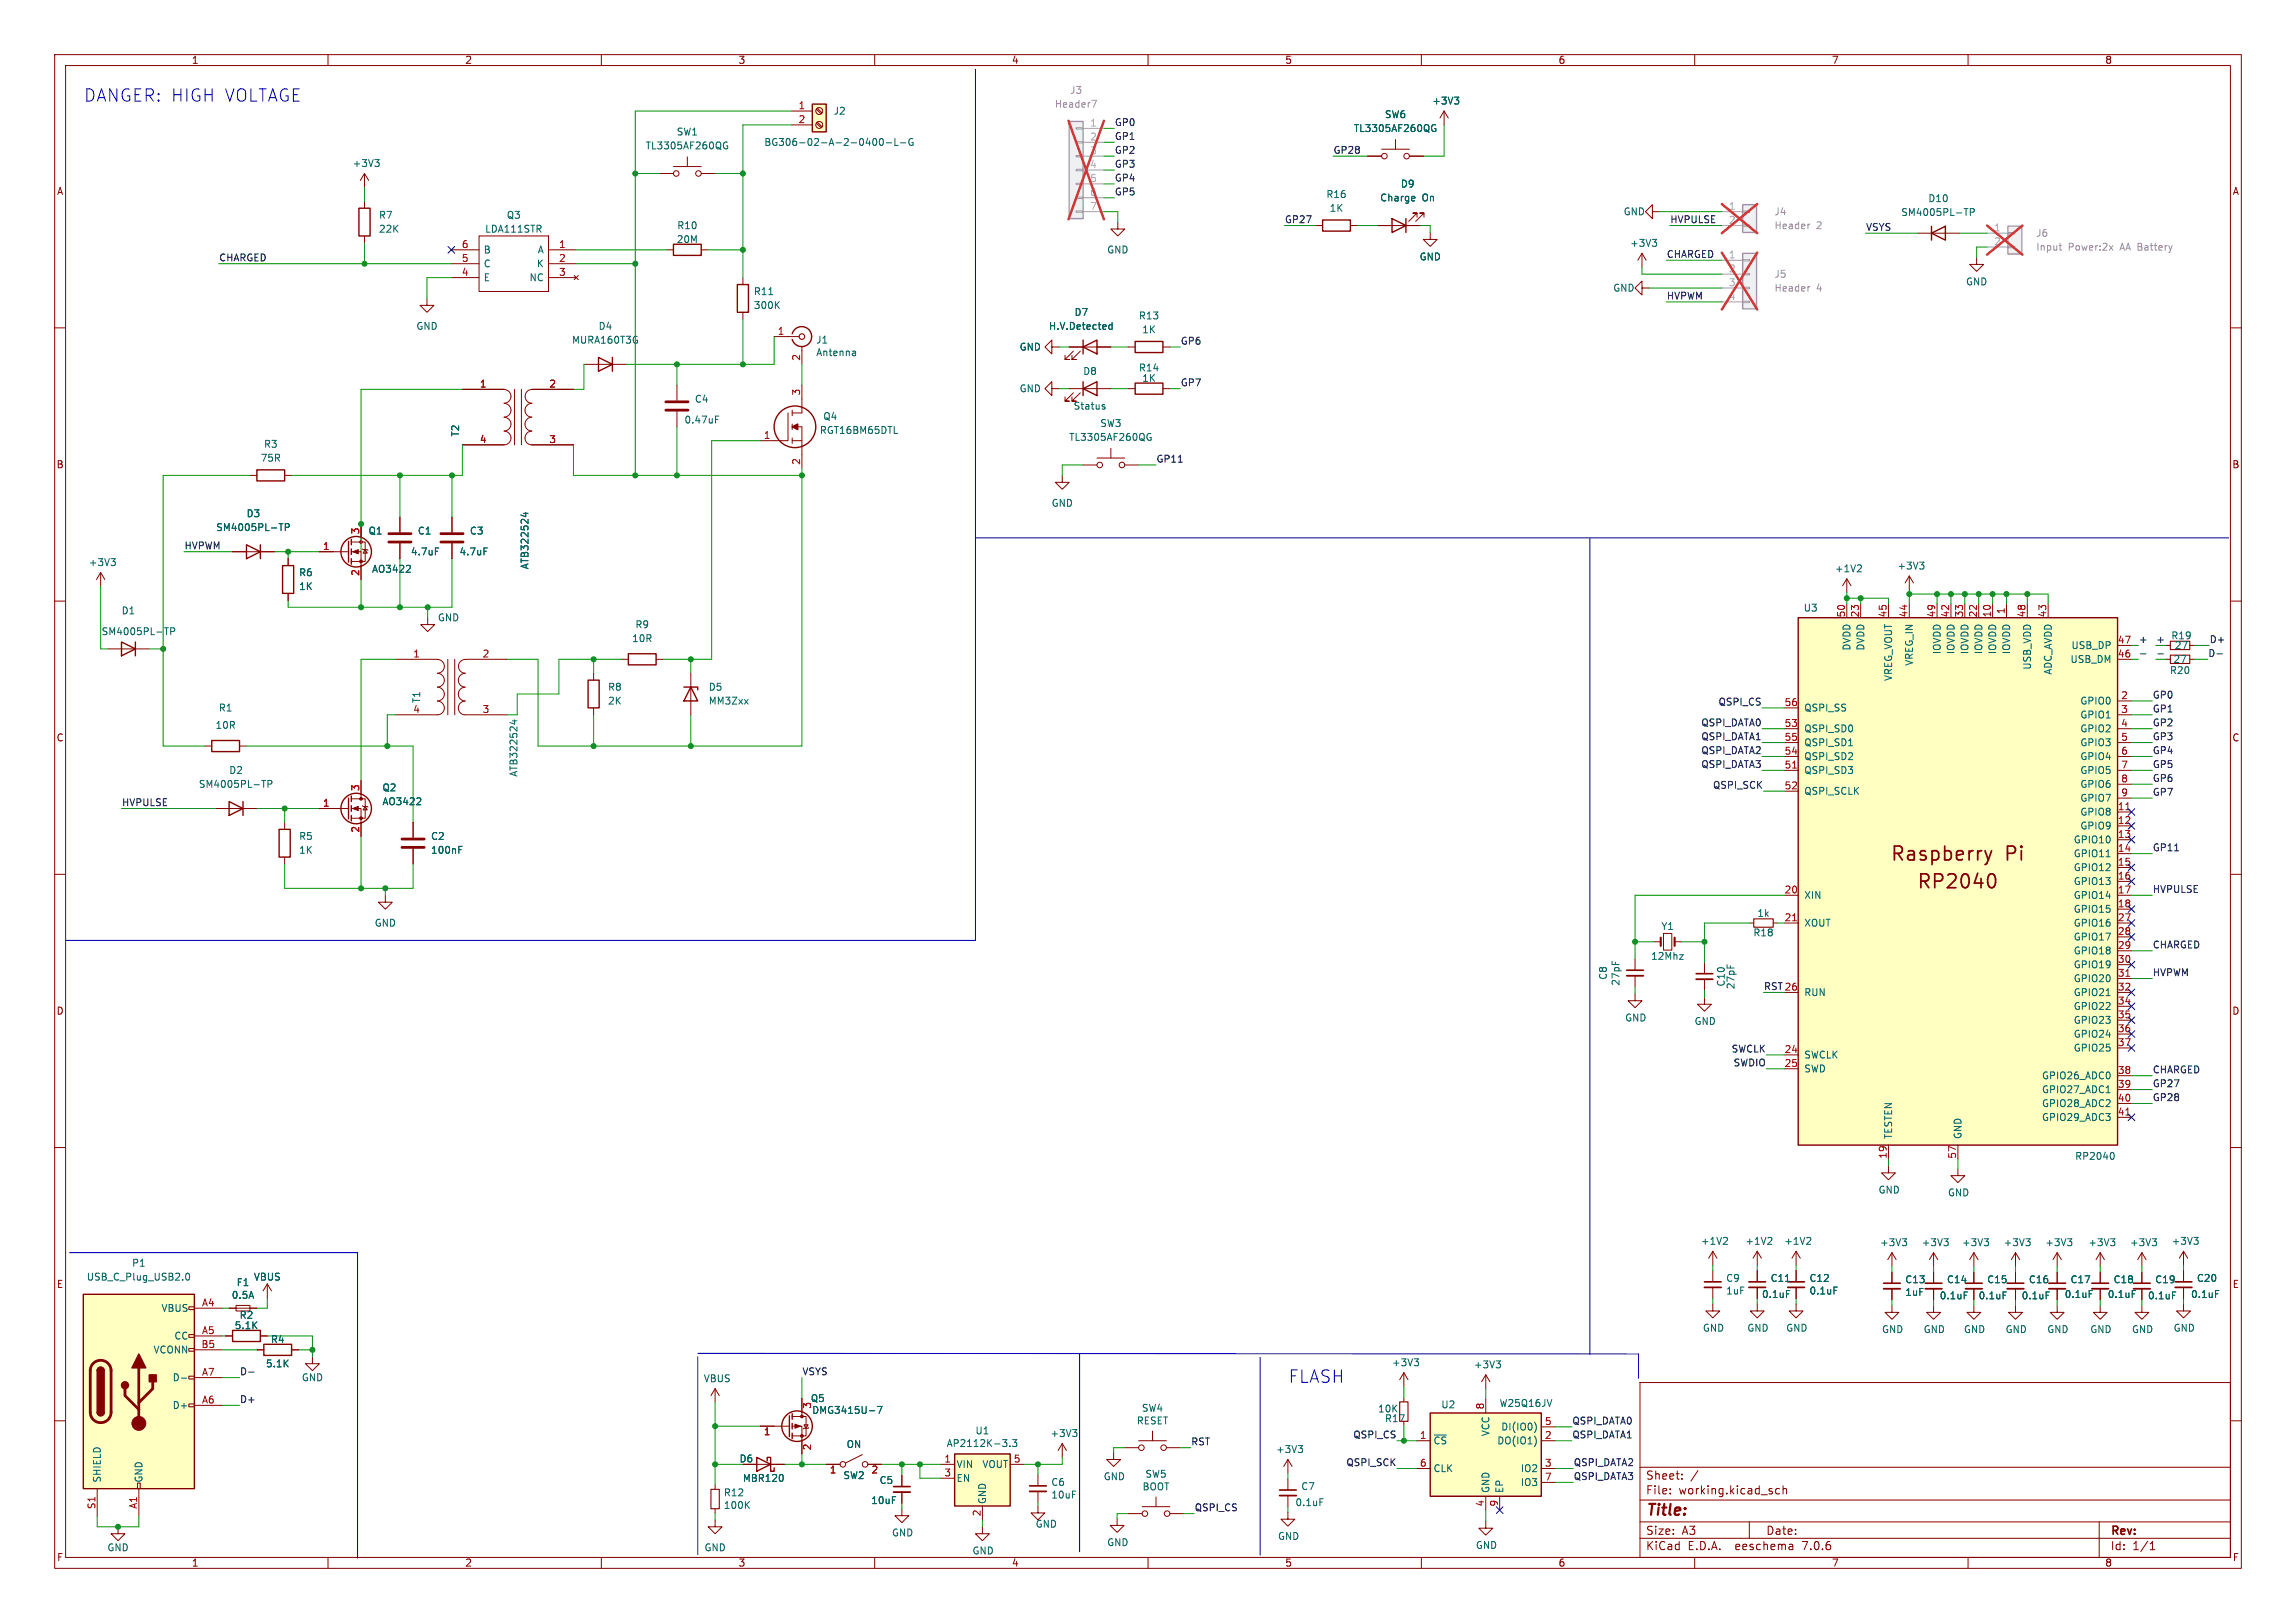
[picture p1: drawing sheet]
<svg xmlns="http://www.w3.org/2000/svg" width="420mm" height="297mm" viewBox="0 0 420 297" stroke-linecap="round" stroke-linejoin="round" font-family="sans-serif">
<defs><g id="words">
<g font-size="3.5" fill="#840000">
<text x="345.7" y="158">Raspberry</text>
<text x="366.8" y="158">Pi</text>
<text x="350.5" y="163">RP2040</text>
</g>
<g font-size="3.1" fill="#0000c2">
<text x="15.2" y="18.8">DANGER: HIGH VOLTAGE</text>
<text x="235.6" y="253.2">FLASH</text>
</g>
<text font-size="2.8" fill="#840000" x="301" y="277.9">Title:</text>
<g font-size="2.1" fill="#840000">
<text x="301" y="273.7">File:</text>
<text x="301" y="271">Sheet:</text>
<text x="307.1" y="273.7">working.kicad_sch</text>
<text x="301" y="281.1">Size:</text>
<text x="307.6" y="281.1">A3</text>
<text x="323" y="281.1">Date:</text>
<text x="386" y="281.3">Rev:</text>
<text x="301" y="283.9">KiCad</text>
<text x="308.7" y="283.9">E.D.A.</text>
<text x="317.6" y="283.9">eeschema</text>
<text x="330" y="283.9">7.0.6</text>
<text x="386" y="283.9">Id:</text>
<text x="390.1" y="283.9">1/1</text>
</g>
<g font-size="1.8" fill="#840000">
<text x="35" y="11.9">1</text>
<text x="85" y="11.9">2</text>
<text x="135" y="11.9">3</text>
<text x="185" y="11.9">4</text>
<text x="235" y="11.9">5</text>
<text x="285" y="11.9">6</text>
<text x="335" y="11.9">7</text>
<text x="385" y="11.9">8</text>
<text x="10.3" y="35.9">A</text>
<text x="408.3" y="35.9">A</text>
<text x="10.3" y="85.9">B</text>
<text x="408.2" y="85.9">B</text>
<text x="10.3" y="135.9">C</text>
<text x="408.2" y="135.9">C</text>
<text x="10.3" y="185.9">D</text>
<text x="408.2" y="185.9">D</text>
<text x="10.3" y="235.9">E</text>
<text x="408.3" y="235.9">E</text>
<text x="10.3" y="285.9">F</text>
<text x="35" y="286.9">1</text>
<text x="85" y="286.9">2</text>
<text x="135" y="286.9">3</text>
<text x="185" y="286.9">4</text>
<text x="235" y="286.9">5</text>
<text x="285" y="286.9">6</text>
<text x="335" y="286.9">7</text>
<text x="385" y="286.9">8</text>
<text x="408.3" y="285.9">F</text>
</g>
<g font-size="1.8" fill="#989898">
<text x="195.7" y="17.4">J3</text>
<text x="192.8" y="19.9">Header7</text>
<text x="324.5" y="39.6">J4</text>
<text x="324.5" y="42.1">Header</text>
<text x="332.3" y="42.1">2</text>
<text x="372.4" y="43.5">J6</text>
<text x="372.4" y="46.1">Input</text>
<text x="378.3" y="46.1">Power:2x</text>
<text x="388" y="46.1">AA Battery</text>
<text x="324.5" y="51">J5</text>
<text x="324.5" y="53.6">Header</text>
<text x="332.3" y="53.6">4</text>
</g>
<g font-size="1.8" fill="#a90000">
<text x="146" y="20.1">1</text>
<text x="146" y="22.6">2</text>
<text x="84.4" y="45.5">6</text>
<text x="102.2" y="45.5">1</text>
<text x="84.4" y="50.5">4</text>
<text x="84.4" y="48">5</text>
<text x="102.2" y="48">2</text>
<text x="102.2" y="50.5">3</text>
<text x="142.2" y="61.3">1</text>
<text x="87.7" y="71">1</text>
<text x="100.4" y="71">2</text>
<text x="146.4" y="66.1" transform="rotate(-90 146.4 66.1)">2</text>
<text x="146.4" y="72.5" transform="rotate(-90 146.4 72.5)">3</text>
<text x="87.7" y="81.2">4</text>
<text x="100.4" y="81.2">3</text>
<text x="139.6" y="80.4">1</text>
<text x="146.4" y="85.2" transform="rotate(-90 146.4 85.2)">2</text>
<text x="59" y="100.7">1</text>
<text x="65.8" y="97.9" transform="rotate(-90 65.8 97.9)">3</text>
<text x="65.8" y="105.5" transform="rotate(-90 65.8 105.5)">2</text>
<text x="337.6" y="113.1" transform="rotate(-90 337.6 113.1)">50</text>
<text x="340.1" y="113.1" transform="rotate(-90 340.1 113.1)">23</text>
<text x="345.2" y="113.1" transform="rotate(-90 345.2 113.1)">45</text>
<text x="349" y="113.1" transform="rotate(-90 349 113.1)">44</text>
<text x="354.1" y="113.1" transform="rotate(-90 354.1 113.1)">49</text>
<text x="356.6" y="113.1" transform="rotate(-90 356.6 113.1)">42</text>
<text x="359.2" y="113.1" transform="rotate(-90 359.2 113.1)">33</text>
<text x="361.7" y="113.1" transform="rotate(-90 361.7 113.1)">22</text>
<text x="364.2" y="113.1" transform="rotate(-90 364.2 113.1)">10</text>
<text x="366.8" y="112.5" transform="rotate(-90 366.8 112.5)">1</text>
<text x="370.6" y="113.1" transform="rotate(-90 370.6 113.1)">48</text>
<text x="374.4" y="113.1" transform="rotate(-90 374.4 113.1)">43</text>
<text x="387.3" y="117.9">47</text>
<text x="75.5" y="120.4">1</text>
<text x="88.2" y="120.4">2</text>
<text x="387.3" y="120.4">46</text>
<text x="75.5" y="130.6">4</text>
<text x="88.2" y="130.6">3</text>
<text x="326.3" y="129.3">56</text>
<text x="387.9" y="128">2</text>
<text x="387.9" y="130.6">3</text>
<text x="326.3" y="133.1">53</text>
<text x="326.3" y="135.6">55</text>
<text x="387.9" y="133.1">4</text>
<text x="387.9" y="135.6">5</text>
<text x="326.3" y="140.7">51</text>
<text x="326.3" y="138.2">54</text>
<text x="387.9" y="138.2">6</text>
<text x="387.9" y="140.7">7</text>
<text x="387.9" y="143.3">8</text>
<text x="59" y="147.7">1</text>
<text x="65.8" y="144.9" transform="rotate(-90 65.8 144.9)">3</text>
<text x="326.3" y="144.5">52</text>
<text x="387.3" y="148.3">11</text>
<text x="387.9" y="145.8">9</text>
<text x="65.8" y="152.5" transform="rotate(-90 65.8 152.5)">2</text>
<text x="387.3" y="150.9">12</text>
<text x="387.3" y="153.4">13</text>
<text x="387.3" y="156">14</text>
<text x="387.3" y="158.5">15</text>
<text x="387.3" y="161">16</text>
<text x="326.3" y="163.6">20</text>
<text x="387.3" y="163.6">17</text>
<text x="387.3" y="166.1">18</text>
<text x="326.3" y="168.7">21</text>
<text x="387.3" y="168.7">27</text>
<text x="387.3" y="171.2">28</text>
<text x="387.3" y="173.7">29</text>
<text x="387.3" y="176.3">30</text>
<text x="387.3" y="178.8">31</text>
<text x="387.3" y="181.4">32</text>
<text x="387.3" y="183.9">34</text>
<text x="387.3" y="186.4">35</text>
<text x="387.3" y="189">36</text>
<text x="387.3" y="191.5">37</text>
<text x="326.3" y="192.8">24</text>
<text x="326.3" y="195.3">25</text>
<text x="387.3" y="196.6">38</text>
<text x="387.3" y="199.1">39</text>
<text x="387.3" y="201.7">40</text>
<text x="387.3" y="204.2">41</text>
<text x="345.2" y="212.1" transform="rotate(-90 345.2 212.1)">19</text>
<text x="357.9" y="212.1" transform="rotate(-90 357.9 212.1)">57</text>
<text x="36.8" y="239.1">A4</text>
<text x="36.8" y="244.2">A5</text>
<text x="36.8" y="246.8">B5</text>
<text x="36.8" y="251.8">A7</text>
<text x="36.8" y="256.9">A6</text>
<text x="148.7" y="257.9" transform="rotate(-90 148.7 257.9)">3</text>
<text x="139.6" y="263">1</text>
<text x="259.6" y="263.4">1</text>
<text x="271.5" y="258" transform="rotate(-90 271.5 258)">8</text>
<text x="282.5" y="263.4">2</text>
<text x="282.5" y="260.9">5</text>
<text x="148.7" y="265.5" transform="rotate(-90 148.7 265.5)">2</text>
<text x="151.7" y="270">1</text>
<text x="159.3" y="270">2</text>
<text x="172.6" y="267.7">1</text>
<text x="185.3" y="267.7">5</text>
<text x="259.6" y="268.5">6</text>
<text x="282.5" y="268.5">3</text>
<text x="172.6" y="270.3">3</text>
<text x="271.5" y="275.8" transform="rotate(-90 271.5 275.8)">4</text>
<text x="274.1" y="275.8" transform="rotate(-90 274.1 275.8)">9</text>
<text x="282.5" y="271">7</text>
<text x="17.5" y="276.3" transform="rotate(-90 17.5 276.3)">S1</text>
<text x="25.1" y="276.2" transform="rotate(-90 25.1 276.2)">A1</text>
<text x="179.5" y="277.6" transform="rotate(-90 179.5 277.6)">2</text>
</g>
<g font-size="1.8" fill="#006464">
<text x="152.4" y="21.2">J2</text>
<text x="253.2" y="21.8">SW6</text>
<text x="261.9" y="19.3">+3V3</text>
<text x="118" y="27.5">TL3305AF260QG</text>
<text x="123.7" y="25">SW1</text>
<text x="139.7" y="26.9">BG306-02-A-2-0400-L-G</text>
<text x="247.5" y="24.4">TL3305AF260QG</text>
<text x="64.4" y="30.8">+3V3</text>
<text x="256.2" y="34.5">D9</text>
<text x="69.2" y="40.2">R7</text>
<text x="92.6" y="40.2">Q3</text>
<text x="242.5" y="36.4">R16</text>
<text x="243.1" y="39">1K</text>
<text x="252.4" y="37.1">Charge</text>
<text x="260.1" y="37.1">On</text>
<text x="296.9" y="39.6">GND</text>
<text x="347.7" y="39.7">SM4005PL-TP</text>
<text x="352.6" y="37.2">D10</text>
<text x="69.2" y="42.8">22K</text>
<text x="88.4" y="46.6">B</text>
<text x="88.6" y="42.8">LDA111STR</text>
<text x="98.3" y="46.6">A</text>
<text x="123.7" y="44.7">20M</text>
<text x="123.8" y="42.1">R10</text>
<text x="202.4" y="46.6">GND</text>
<text x="259.6" y="47.9">GND</text>
<text x="298.1" y="45.4">+3V3</text>
<text x="88.4" y="51.7">E</text>
<text x="88.4" y="49.1">C</text>
<text x="96.8" y="51.7">NC</text>
<text x="98.1" y="49.1">K</text>
<text x="295" y="53.6">GND</text>
<text x="359.5" y="52.4">GND</text>
<text x="137.8" y="56.7">300K</text>
<text x="137.8" y="54.2">R11</text>
<text x="196.5" y="58">D7</text>
<text x="208.2" y="58.6">R13</text>
<text x="76.1" y="60.6">GND</text>
<text x="104.5" y="63.1">MURA160T3G</text>
<text x="109.4" y="60.6">D4</text>
<text x="149.2" y="63.1">J1</text>
<text x="149.2" y="65.4">Antenna</text>
<text x="186.4" y="64.4">GND</text>
<text x="191.8" y="60.6">H.V.Detected</text>
<text x="208.8" y="61.2">1K</text>
<text x="186.4" y="72">GND</text>
<text x="198" y="68.8">D8</text>
<text x="208.2" y="68.2">R14</text>
<text x="208.8" y="70.1">1K</text>
<text x="125.1" y="77.7">0.47uF</text>
<text x="127" y="73.9">C4</text>
<text x="150.5" y="77.1">Q4</text>
<text x="196.3" y="75.2">Status</text>
<text x="48.2" y="82.1">R3</text>
<text x="84.2" y="80" transform="rotate(-90 84.2 80)">T2</text>
<text x="149.9" y="79.6">RGT16BM65DTL</text>
<text x="195.5" y="80.9">TL3305AF260QG</text>
<text x="201.2" y="78.3">SW3</text>
<text x="47.6" y="84.7">75R</text>
<text x="45" y="94.8">D3</text>
<text x="192.3" y="92.9">GND</text>
<text x="39.5" y="97.4">SM4005PL-TP</text>
<text x="67.3" y="98">Q1</text>
<text x="75.1" y="101.8">4.7uF</text>
<text x="76.3" y="98">C1</text>
<text x="84" y="101.8">4.7uF</text>
<text x="85.9" y="98">C3</text>
<text x="16.2" y="103.8">+3V3</text>
<text x="54.6" y="105.6">R6</text>
<text x="68" y="105">AO3422</text>
<text x="96.9" y="104.3" transform="rotate(-90 96.9 104.3)">ATB322524</text>
<text x="335.6" y="104.9">+1V2</text>
<text x="347" y="104.4">+3V3</text>
<text x="22.2" y="112.6">D1</text>
<text x="54.6" y="108.2">1K</text>
<text x="80" y="113.9">GND</text>
<text x="329.8" y="112.1">U3</text>
<text x="18.5" y="116.4">SM4005PL-TP</text>
<text x="115.5" y="117.7">10R</text>
<text x="116.1" y="115.2">R9</text>
<text x="338.7" y="119.1" transform="rotate(-90 338.7 119.1)">DVDD</text>
<text x="341.2" y="119.1" transform="rotate(-90 341.2 119.1)">DVDD</text>
<text x="355.2" y="119.8" transform="rotate(-90 355.2 119.8)">IOVDD</text>
<text x="357.7" y="119.8" transform="rotate(-90 357.7 119.8)">IOVDD</text>
<text x="360.3" y="119.8" transform="rotate(-90 360.3 119.8)">IOVDD</text>
<text x="362.8" y="119.8" transform="rotate(-90 362.8 119.8)">IOVDD</text>
<text x="365.4" y="119.8" transform="rotate(-90 365.4 119.8)">IOVDD</text>
<text x="367.9" y="119.8" transform="rotate(-90 367.9 119.8)">IOVDD</text>
<text x="378.8" y="119">USB_DP</text>
<text x="397.1" y="117.2">R19</text>
<text x="397.7" y="119">27</text>
<text x="346.3" y="124.7" transform="rotate(-90 346.3 124.7)">VREG_VOUT</text>
<text x="350.1" y="121.9" transform="rotate(-90 350.1 121.9)">VREG_IN</text>
<text x="371.7" y="122.7" transform="rotate(-90 371.7 122.7)">USB_VDD</text>
<text x="375.5" y="123.6" transform="rotate(-90 375.5 123.6)">ADC_AVDD</text>
<text x="378.6" y="121.5">USB_DM</text>
<text x="396.8" y="123.5">R20</text>
<text x="397.5" y="121.5">27</text>
<text x="39.9" y="130.4">R1</text>
<text x="77.1" y="128.8" transform="rotate(-90 77.1 128.8)">T1</text>
<text x="111.1" y="126.6">R8</text>
<text x="111.1" y="129.1">2K</text>
<text x="129.5" y="126.6">D5</text>
<text x="129.5" y="129.1">MM3Zxx</text>
<text x="329.9" y="130.4">QSPI_SS</text>
<text x="380.4" y="129.1">GPIO0</text>
<text x="380.4" y="131.7">GPIO1</text>
<text x="39.3" y="133.6">10R</text>
<text x="329.9" y="134.2">QSPI_SD0</text>
<text x="329.9" y="136.8">QSPI_SD1</text>
<text x="380.4" y="134.2">GPIO2</text>
<text x="380.4" y="136.8">GPIO3</text>
<text x="41.8" y="141.8">D2</text>
<text x="94.8" y="142.2" transform="rotate(-90 94.8 142.2)">ATB322524</text>
<text x="329.9" y="141.8">QSPI_SD3</text>
<text x="329.9" y="139.3">QSPI_SD2</text>
<text x="380.4" y="139.3">GPIO4</text>
<text x="380.4" y="141.8">GPIO5</text>
<text x="36.3" y="144.4">SM4005PL-TP</text>
<text x="69.9" y="147.5">AO3422</text>
<text x="69.9" y="145">Q2</text>
<text x="329.9" y="145.6">QSPI_SCLK</text>
<text x="380.4" y="149.5">GPIO8</text>
<text x="380.4" y="144.4">GPIO6</text>
<text x="380.4" y="146.9">GPIO7</text>
<text x="54.6" y="153.9">R5</text>
<text x="78.7" y="153.9">C2</text>
<text x="379.2" y="154.5">GPIO10</text>
<text x="380.4" y="152">GPIO9</text>
<text x="54.6" y="156.4">1K</text>
<text x="78.7" y="156.4">100nF</text>
<text x="379.2" y="157.1">GPIO11</text>
<text x="379.2" y="159.6">GPIO12</text>
<text x="321.4" y="168">1k</text>
<text x="329.9" y="164.7">XIN</text>
<text x="379.2" y="162.2">GPIO13</text>
<text x="379.2" y="164.7">GPIO14</text>
<text x="379.2" y="167.2">GPIO15</text>
<text x="68.4" y="169.8">GND</text>
<text x="303.8" y="170.4">Y1</text>
<text x="320.6" y="171.6">R18</text>
<text x="329.9" y="169.8">XOUT</text>
<text x="379.2" y="169.8">GPIO16</text>
<text x="379.2" y="172.3">GPIO17</text>
<text x="294.1" y="179.4" transform="rotate(-90 294.1 179.4)">C8</text>
<text x="301.9" y="175.8">12Mhz</text>
<text x="379.2" y="174.9">GPIO18</text>
<text x="379.2" y="177.4">GPIO19</text>
<text x="379.2" y="179.9">GPIO20</text>
<text x="296.4" y="180.5" transform="rotate(-90 296.4 180.5)">27pF</text>
<text x="315.7" y="180.6" transform="rotate(-90 315.7 180.6)">C10</text>
<text x="317.5" y="181.1" transform="rotate(-90 317.5 181.1)">27pF</text>
<text x="329.9" y="182.5">RUN</text>
<text x="379.2" y="182.5">GPIO21</text>
<text x="379.2" y="185">GPIO22</text>
<text x="297.2" y="187.1">GND</text>
<text x="309.9" y="187.8">GND</text>
<text x="379.2" y="187.6">GPIO23</text>
<text x="379.2" y="190.1">GPIO24</text>
<text x="329.9" y="193.9">SWCLK</text>
<text x="329.9" y="196.4">SWD</text>
<text x="373.4" y="197.7">GPIO26_ADC0</text>
<text x="379.2" y="192.6">GPIO25</text>
<text x="373.4" y="200.3">GPIO27_ADC1</text>
<text x="373.4" y="202.8">GPIO28_ADC2</text>
<text x="346.3" y="208.5" transform="rotate(-90 346.3 208.5)">TESTEN</text>
<text x="359" y="208.5" transform="rotate(-90 359 208.5)">GND</text>
<text x="373.4" y="205.3">GPIO29_ADC3</text>
<text x="379.5" y="212.4">RP2040</text>
<text x="343.5" y="218.6">GND</text>
<text x="356.2" y="219.1">GND</text>
<text x="311" y="228">+1V2</text>
<text x="319.2" y="228">+1V2</text>
<text x="326.3" y="228">+1V2</text>
<text x="397.2" y="228">+3V3</text>
<text x="24.1" y="232">P1</text>
<text x="343.8" y="228.2">+3V3</text>
<text x="351.4" y="228.2">+3V3</text>
<text x="358.8" y="228.2">+3V3</text>
<text x="366.4" y="228.2">+3V3</text>
<text x="374" y="228.2">+3V3</text>
<text x="381.9" y="228.2">+3V3</text>
<text x="389.5" y="228.2">+3V3</text>
<text x="15.8" y="234.5">USB_C_Plug_USB2.0</text>
<text x="42.3" y="237.9">0.5A</text>
<text x="43.2" y="235.6">F1</text>
<text x="46.3" y="234.5">VBUS</text>
<text x="315.7" y="234.8">C9</text>
<text x="315.7" y="237.1">1uF</text>
<text x="322.2" y="237.7">0.1uF</text>
<text x="323.8" y="234.8">C11</text>
<text x="330.9" y="234.8">C12</text>
<text x="330.9" y="237.1">0.1uF</text>
<text x="348.4" y="235">C13</text>
<text x="348.4" y="237.3">1uF</text>
<text x="354.7" y="238">0.1uF</text>
<text x="356" y="235">C14</text>
<text x="361.8" y="238">0.1uF</text>
<text x="363.4" y="235">C15</text>
<text x="369.7" y="238">0.1uF</text>
<text x="371" y="235">C16</text>
<text x="377.6" y="237.7">0.1uF</text>
<text x="378.6" y="235">C17</text>
<text x="385.5" y="237.7">0.1uF</text>
<text x="386.5" y="235">C18</text>
<text x="392.8" y="238">0.1uF</text>
<text x="394.1" y="235">C19</text>
<text x="400.7" y="237.7">0.1uF</text>
<text x="401.8" y="234.8">C20</text>
<text x="29.4" y="240.3">VBUS</text>
<text x="31.8" y="245.3">CC</text>
<text x="42.8" y="243.4">5.1K</text>
<text x="43.7" y="241.5">R2</text>
<text x="49.5" y="246">R4</text>
<text x="311.4" y="243.9">GND</text>
<text x="319.5" y="243.9">GND</text>
<text x="326.6" y="243.9">GND</text>
<text x="344.2" y="244.1">GND</text>
<text x="351.8" y="244.1">GND</text>
<text x="359.2" y="244.1">GND</text>
<text x="366.8" y="244.1">GND</text>
<text x="374.4" y="244.1">GND</text>
<text x="382.3" y="244.1">GND</text>
<text x="389.9" y="244.1">GND</text>
<text x="397.5" y="243.9">GND</text>
<text x="28" y="247.9">VCONN</text>
<text x="48.6" y="250.4">5.1K</text>
<text x="254.5" y="250.2">+3V3</text>
<text x="269.5" y="250.6">+3V3</text>
<text x="31.5" y="253">D-</text>
<text x="55.1" y="253">GND</text>
<text x="128.6" y="253.1">VBUS</text>
<text x="148.2" y="256.8">Q5</text>
<text x="263.6" y="257.9">U2</text>
<text x="274.2" y="257.7">W25Q16JV</text>
<text x="31.5" y="258">D+</text>
<text x="148.5" y="258.9">DMG3415U-7</text>
<text x="178.3" y="262.7">U1</text>
<text x="192" y="263.2">+3V3</text>
<text x="207.8" y="260.9">RESET</text>
<text x="208.8" y="258.5">SW4</text>
<text x="252" y="258.7">10K</text>
<text x="253.2" y="260.5">R17</text>
<text x="272.6" y="262.9" transform="rotate(-90 272.6 262.9)">VCC</text>
<text x="274.5" y="262">DI(IO0)</text>
<text x="135.2" y="267.8">D6</text>
<text x="154.8" y="265.2">ON</text>
<text x="173.1" y="265">AP2112K-3.3</text>
<text x="174.9" y="268.8">VIN</text>
<text x="179.6" y="268.8">VOUT</text>
<text x="233.3" y="266.1">+3V3</text>
<text x="262.1" y="264.5">~{CS}</text>
<text x="262.1" y="269.6">CLK</text>
<text x="273.8" y="264.5">DO(IO1)</text>
<text x="278.1" y="269.6">IO2</text>
<text x="18.6" y="271.4" transform="rotate(-90 18.6 271.4)">SHIELD</text>
<text x="26.3" y="271.4" transform="rotate(-90 26.3 271.4)">GND</text>
<text x="132.3" y="274">R12</text>
<text x="135.8" y="271.4">MBR120</text>
<text x="154.2" y="270.9">SW2</text>
<text x="159.3" y="275.4">10uF</text>
<text x="160.8" y="271.8">C5</text>
<text x="174.9" y="271.4">EN</text>
<text x="180.6" y="275.3" transform="rotate(-90 180.6 275.3)">GND</text>
<text x="192.2" y="272.1">C6</text>
<text x="192.2" y="274.4">10uF</text>
<text x="201.8" y="271.1">GND</text>
<text x="208.9" y="272.9">BOOT</text>
<text x="209.4" y="270.6">SW5</text>
<text x="236.9" y="275.8">0.1uF</text>
<text x="237.9" y="272.9">C7</text>
<text x="272.6" y="273.3" transform="rotate(-90 272.6 273.3)">GND</text>
<text x="275.2" y="273.3" transform="rotate(-90 275.2 273.3)">EP</text>
<text x="278.1" y="272.1">IO3</text>
<text x="132.3" y="276.3">100K</text>
<text x="163.1" y="281.4">GND</text>
<text x="189.4" y="279.8">GND</text>
<text x="233.7" y="282">GND</text>
<text x="19.6" y="284.1">GND</text>
<text x="128.8" y="284.1">GND</text>
<text x="177.8" y="284.7">GND</text>
<text x="202.4" y="283.1">GND</text>
<text x="269.9" y="283.6">GND</text>
</g>
<g font-size="1.8" fill="#aaa">
<text x="199.3" y="23.2">1</text>
<text x="199.3" y="25.8">2</text>
<text x="199.3" y="28.3">3</text>
<text x="199.3" y="30.9">4</text>
<text x="199.3" y="33.4">5</text>
<text x="199.3" y="35.9">6</text>
<text x="199.3" y="38.5">7</text>
<text x="316.2" y="38.5">1</text>
<text x="316.2" y="41">2</text>
<text x="316.2" y="47.4">1</text>
<text x="364.7" y="42.4">1</text>
<text x="364.7" y="45">2</text>
<text x="316.2" y="49.9">2</text>
<text x="316.2" y="52.5">3</text>
<text x="316.2" y="55">4</text>
</g>
<g font-size="1.8" fill="#0f0f0f">
<text x="203.8" y="23.1">GP0</text>
<text x="203.8" y="28.2">GP2</text>
<text x="203.8" y="25.7">GP1</text>
<text x="243.8" y="28.2">GP28</text>
<text x="203.8" y="30.8">GP3</text>
<text x="203.8" y="35.8">GP5</text>
<text x="203.8" y="33.3">GP4</text>
<text x="234.9" y="40.9">GP27</text>
<text x="305.4" y="40.9">HVPULSE</text>
<text x="40" y="47.9">CHARGED</text>
<text x="304.8" y="47.3">CHARGED</text>
<text x="341.2" y="42.3">VSYS</text>
<text x="304.8" y="54.9">HVPWM</text>
<text x="215.9" y="63.2">GP6</text>
<text x="215.9" y="70.8">GP7</text>
<text x="211.5" y="84.7">GP11</text>
<text x="33.7" y="100.6">HVPWM</text>
<text x="391.2" y="117.8">+</text>
<text x="394.3" y="117.8">+</text>
<text x="404.1" y="117.8">D+</text>
<text x="403.9" y="120.3">D-</text>
<text x="314.3" y="129.2">QSPI_CS</text>
<text x="393.7" y="130.5">GP1</text>
<text x="393.7" y="127.9">GP0</text>
<text x="311.1" y="133">QSPI_DATA0</text>
<text x="311.1" y="135.5">QSPI_DATA1</text>
<text x="393.7" y="135.5">GP3</text>
<text x="393.7" y="133">GP2</text>
<text x="311.1" y="138.1">QSPI_DATA2</text>
<text x="311.1" y="140.6">QSPI_DATA3</text>
<text x="393.7" y="138.1">GP4</text>
<text x="393.7" y="140.6">GP5</text>
<text x="393.7" y="143.2">GP6</text>
<text x="22.2" y="147.6">HVPULSE</text>
<text x="313.2" y="144.4">QSPI_SCK</text>
<text x="393.7" y="145.7">GP7</text>
<text x="393.7" y="155.9">GP11</text>
<text x="393.7" y="163.5">HVPULSE</text>
<text x="393.7" y="173.6">CHARGED</text>
<text x="393.7" y="178.7">HVPWM</text>
<text x="322.6" y="181.3">RST26</text>
<text x="316.7" y="192.7">SWCLK</text>
<text x="317" y="195.2">SWDIO</text>
<text x="393.7" y="196.5">CHARGED</text>
<text x="393.7" y="199">GP27</text>
<text x="393.7" y="201.6">GP28</text>
<text x="43.8" y="251.7">D-</text>
<text x="146.7" y="251.7">VSYS</text>
<text x="43.8" y="256.8">D+</text>
<text x="247.5" y="263.3">QSPI_CS</text>
<text x="287.5" y="263.3">QSPI_DATA1</text>
<text x="287.5" y="260.8">QSPI_DATA0</text>
<text x="217.8" y="264.6">RST</text>
<text x="246.2" y="268.4">QSPI_SCK</text>
<text x="287.8" y="268.4">QSPI_DATA2</text>
<text x="287.8" y="270.9">QSPI_DATA3</text>
<text x="218.4" y="276.6">QSPI_CS</text>
</g>
</g></defs>
<g fill="none" stroke="#840000" stroke-width=".18">
<path d="M10 10h400v277h-400zM12 12h396v273h-396zM60 10v2M110 10v2M149.3 20l.9 .8M149.5 19.8l.9 .9M160 10v2M210 10v2M260 10v2M310 10v2M360 10v2M66.7 31.8l-.8 1.2"/>
<path d="M66.7 31.8v2.5M66.7 36.8v1.3M66.7 31.8l.7 1.2M120.6 31.8h2.6M123.2 30.5h5.1M125.7 28.7v1.8M128.3 31.8h2.5M144.8 20.3h3.8M144.8 22.9h3.8M149.3 22.5l.9 .9M149.5 22.4l.9 .8M250.2 28.6h2.5"/>
<path d="M252.7 27.3h5.1M255.3 25.5v1.8M257.8 28.6h2.5M259.2 39.8v-.8h-.8h.8l-1.5 1.5M260.5 39.8v-.8h-.8h.8l-1.5 1.5M264.2 20.3l-.8 1.3M264.2 20.3v2.6M264.2 20.3l.7 1.3M302.3 38.7v-1.2l-1.3 1.2 1.3 1.3v-1.3h1.2M10 60h2M66.7 43.2v1.3M78.1 54.6v1.3h1.3l-1.3 1.3-1.3-1.3h1.3"/>
<path d="M82.5 45.7h5.1M82.5 48.3h5.1M82.5 50.8h5.1M87.6 43.2h12.7v10.1h-12.7zM100.3 45.7h5.1M100.3 48.3h5.1M100.3 50.8h5.1M105 50.4l.8 .8M105.8 50.4l-.8 .8M121.9 45.7h1.3M128.3 45.7h1.2M135.9 50.8v1.3"/>
<path d="M135.9 57.2v1.2M204.5 40.6v1.3h1.2l-1.2 1.3-1.3-1.3h1.3M240.7 41.3h1.2M247 41.3h1.3M252.1 41.3h7.6M261.6 42.5v1.3h1.3l-1.3 1.3-1.3-1.3h1.3M300.4 52.7v-1.3l-1.3 1.3 1.3 1.3v-1.3h1.2M300.4 46.4l-.8 1.2M300.4 46.4v2.5M300.4 46.4l.7 1.2M350.8 42.7h7.6M361.6 47.1v1.3h1.2l-1.2 1.3-1.3-1.3h1.3"/>
<path d="M408 60h2M84.6 71.2h7.6M92.2 71.3a1.26 1.26 0 0 1 1.3 1.2 1.26 1.26 0 0 1-1.3 1.3 1.27 1.27 0 0 1 1.3 1.3 1.27 1.27 0 0 1-1.3 1.2M92.2 76.4a1.26 1.26 0 0 1 1.3 1.2 1.26 1.26 0 0 1-1.3 1.3 1.27 1.27 0 0 1 1.3 1.2 1.27 1.27 0 0 1-1.3 1.3h-7.6M94.1 71.2v10.2M95.4 71.2v10.2M97.3 73.8a1.26 1.26 0 0 0-1.3 1.3 1.26 1.26 0 0 0 1.3 1.2M97.3 76.4a1.26 1.26 0 0 0-1.3 1.2 1.26 1.26 0 0 0 1.3 1.3 1.27 1.27 0 0 0-1.3 1.2 1.27 1.27 0 0 0 1.3 1.3h7.6M97.3 71.2h7.6M97.3 71.3a1.26 1.26 0 0 0-1.2 1.2 1.26 1.26 0 0 0 1.2 1.3M106.9 66.7h7.7M123.8 70.5v2.8"/>
<path d="M123.8 75.3v2.8M141.6 61.6h4.6M144.1 75.6v5h-5M144.9 78.1h1.8v7.6M144.9 75.1v1M144.9 77.6v1M146.7 63.4v3.3M146.7 70.5v5.1h-1.8M192.4 71.1v-1.2l-1.3 1.2 1.3 1.3v-1.3h1.3M192.4 63.5v-1.3l-1.3 1.3 1.3 1.3v-1.3h1.3M195.6 71.1h7.6M195.6 63.5h7.6"/>
<path d="M196.3 71.9l-1.5 1.5h.8h-.8v-.8M196.3 64.3l-1.5 1.5h.8h-.8v-.8M197.6 71.9l-1.5 1.5h.7h-.7v-.8M197.6 64.3l-1.5 1.5h.7h-.7v-.8M206.4 71.1h1.2M206.4 63.5h1.2M212.7 71.1h1.3M212.7 63.5h1.3M45.7 87h1.3M52.1 87h1.2M64.3 99.2h2.5v3.5h-2.5M66 95.9v3.3"/>
<path d="M73.2 94.6v2.8M73.2 99.4v2.8M82.7 94.6v2.8M82.7 99.4v2.8M144.9 80.1v1.1M144.9 80.6h1.8M194.3 87v1.3h1.3l-1.3 1.2-1.3-1.2h1.3M198.1 85.1h2.6M200.7 83.8h5M203.2 82v1.8M205.7 85.1h2.6M10 110h2"/>
<path d="M18.4 104.8l-.7 1.2M18.4 104.8v2.5M18.4 104.8l.8 1.2M19.7 118.7h7.6M42.5 101h7.7M52.7 102.2v1.3M52.7 108.6v1.3M58.4 101h5.4M64.3 101h1.7v5M66.3 100.5l.1 .1h.8l.1 .1M66.8 100.6l.4 .6h-.8zM78.2 113v1.3h1.3l-1.3 1.3-1.2-1.3h1.2"/>
<path d="M337.8 105.9v2.6M337.8 110.5v2.5M337.8 105.9l-.7 1.3M337.8 105.9l.8 1.3M340.4 110.5v2.5M345.4 110.5v2.5M349.2 105.4v2.6M349.2 110.5v2.5M349.2 105.4l-.7 1.3M349.2 105.4l.8 1.3M354.3 110.5v2.5M356.9 110.5v2.5"/>
<path d="M359.4 110.5v2.5M361.9 110.5v2.5M364.5 110.5v2.5M367 110.5v2.5M370.8 110.5v2.5M374.6 110.5v2.5M387.3 118.1h2.6M396.2 118.1h.8M400.6 118.1h.7M408 110h2M37.5 136.5h1.2M43.8 136.5h1.3"/>
<path d="M72.4 120.7h7.6M80 120.7a1.26 1.26 0 0 1 1.3 1.2 1.26 1.26 0 0 1-1.3 1.3 1.27 1.27 0 0 1 1.3 1.3 1.27 1.27 0 0 1-1.3 1.2M80 125.8a1.26 1.26 0 0 1 1.3 1.2 1.26 1.26 0 0 1-1.3 1.3 1.27 1.27 0 0 1 1.3 1.2 1.27 1.27 0 0 1-1.3 1.3h-7.6M81.9 120.7v10.1M83.2 120.7v10.1M85.1 125.8a1.26 1.26 0 0 0-1.3 1.2 1.26 1.26 0 0 0 1.3 1.3 1.27 1.27 0 0 0-1.3 1.2 1.27 1.27 0 0 0 1.3 1.3h7.6M85.1 120.7h7.6M85.1 120.7a1.27 1.27 0 0 0-1.2 1.2 1.27 1.27 0 0 0 1.2 1.3 1.26 1.26 0 0 0-1.3 1.3 1.26 1.26 0 0 0 1.3 1.2M108.6 123.2v1.3M108.6 129.5v1.3M113.7 120.7h1.2M120 120.7h1.3"/>
<path d="M126.4 123.2v7.6M326.4 133.4h2.5M326.4 135.9h2.5M326.4 138.4h2.5M326.4 129.5h2.5M387.3 128.3h2.6M387.3 130.8h2.6M387.3 133.4h2.6M387.3 120.7h2.6M387.3 135.9h2.6M387.3 138.4h2.6M396.2 120.7h.8"/>
<path d="M400.6 120.7h.7M10 160h2M39.4 148h7.6M52.1 150.5v1.3M52.1 156.8v1.3M58.4 148h5.4M64.3 148h1.7v5M64.3 146.2h2.5v3.5h-2.5M66 142.9v3.3M66.3 147.4l.1 .2h.8l.1 .1M66.8 147.6l.4 .6h-.8zM75.6 150.5v2.8"/>
<path d="M75.6 155.3v2.8M326.4 141h2.5M326.4 144.8h2.5M387.3 148.6h2.6M387.3 151.1h2.6M387.3 153.7h2.6M387.3 156.2h2.6M387.3 158.8h2.6M387.3 141h2.6M387.3 143.5h2.6M387.3 146.1h2.6M408 160h2"/>
<path d="M70.5 163.8v1.3h1.3l-1.3 1.3-1.3-1.3h1.3M299.1 175.5v2M299.1 178.6v2M302.5 172.3h1.3M304.3 170.8h1.5v3.1h-1.5zM306.3 172.3h1.3M311.8 176.1v2.1M311.8 179.2v2M320 168.9h.8M324.4 168.9h.7M326.4 163.8h2.5M326.4 168.9h2.5"/>
<path d="M387.3 161.3h2.6M387.3 163.8h2.6M387.3 166.4h2.6M387.3 168.9h2.6M387.3 171.5h2.6M387.3 174h2.6M387.3 176.5h2.6M387.3 179.1h2.6M299.1 181.9v1.2h1.3l-1.3 1.3-1.3-1.3h1.3M311.8 182.5v1.3h1.3l-1.3 1.2-1.3-1.2h1.3M326.4 193h2.5M326.4 195.6h2.5"/>
<path d="M326.4 181.6h2.5M387.3 181.6h2.6M387.3 184.2h2.6M387.3 186.7h2.6M387.3 189.2h2.6M387.3 191.8h2.6M387.3 196.9h2.6M387.3 199.4h2.6M10 210h2M345.4 213.4v1.2h1.3l-1.3 1.3-1.2-1.3h1.2M345.4 209.6v2.5M358.1 213.9v1.2h1.3l-1.3 1.3-1.2-1.3h1.2"/>
<path d="M358.1 209.6v2.5M387.3 201.9h2.6M387.3 204.5h2.6M408 210h2M34.5 239.1h1.1v.5h-1.1zM35.6 239.4h5M41.9 239.4h5.1M43.2 238.9h2.5v1h-2.5zM48.9 234.9l-.8 1.3M48.9 234.9v2.6M48.9 234.9l.8 1.3M313.3 238.6v1.3h1.3l-1.3 1.3-1.3-1.3h1.3"/>
<path d="M313.3 229l-.8 1.3M313.3 229v2.5M313.3 232.5v2.1M313.3 235.6v2M313.3 229l.8 1.3M321.4 238.6v1.3h1.3l-1.3 1.3-1.2-1.3h1.2M321.4 229l-.7 1.3M321.4 229v2.5M321.4 232.5v2.1M321.4 235.6v2M321.4 229l.8 1.3M328.5 238.6v1.3h1.3l-1.3 1.3-1.2-1.3h1.2"/>
<path d="M328.5 229v2.5M328.5 232.5v2.1M328.5 235.6v2M328.5 229l-.7 1.3M328.5 229l.8 1.3M346.1 238.9v1.3h1.2l-1.2 1.2-1.3-1.2h1.3M346.1 229.2l-.8 1.3M346.1 229.2v2.6M346.1 232.8v2M346.1 235.8v2.1M346.1 229.2l.7 1.3M353.7 238.9v1.3h1.3l-1.3 1.2-1.3-1.2h1.3"/>
<path d="M353.7 229.2v2.6M353.7 232.8v2M353.7 235.8v2.1M353.7 229.2l-.8 1.3M353.7 229.2l.8 1.3M361.1 238.9v1.3h1.2l-1.2 1.2-1.3-1.2h1.3M361.1 229.2v2.6M361.1 232.8v2M361.1 235.8v2.1M361.1 229.2l-.8 1.3M361.1 229.2l.7 1.3M368.7 238.9v1.3h1.3l-1.3 1.2-1.3-1.2h1.3"/>
<path d="M368.7 229.2v2.6M368.7 232.8v2M368.7 235.8v2.1M368.7 229.2l-.8 1.3M368.7 229.2l.7 1.3M376.3 238.9v1.3h1.3l-1.3 1.2-1.3-1.2h1.3M376.3 229.2v2.6M376.3 232.8v2M376.3 235.8v2.1M376.3 229.2l-.8 1.3M376.3 229.2l.8 1.3M384.2 238.9v1.3h1.2l-1.2 1.2-1.3-1.2h1.3"/>
<path d="M384.2 229.2l-.8 1.3M384.2 229.2v2.6M384.2 232.8v2M384.2 235.8v2.1M384.2 229.2l.7 1.3M391.8 238.9v1.3h1.3l-1.3 1.2-1.3-1.2h1.3M391.8 229.2v2.6M391.8 232.8v2M391.8 235.8v2.1M391.8 229.2l-.8 1.3M391.8 229.2l.8 1.3M399.4 238.6v1.3h1.3l-1.3 1.3-1.3-1.3h1.3"/>
<path d="M399.4 229l-.7 1.3M399.4 229v2.5M399.4 232.5v2.1M399.4 235.6v2M399.4 229l.8 1.3M10 260h2M34.5 256.9h1.1v.5h-1.1zM34.5 251.8h1.1v.5h-1.1zM34.5 246.8h1.1v.5h-1.1zM34.5 244.2h1.1v.5h-1.1zM35.6 244.5h5M35.6 247h5"/>
<path d="M35.6 257.2h5M35.6 252.1h5M41.3 244.5h1.2M47 247h1.3M47.6 244.5h1.3M53.3 247h1.3M57.1 248.3v1.3h1.3l-1.3 1.2-1.2-1.2h1.2M130.8 254.1l-.8 1.3M130.8 254.1v2.6M130.8 254.1l.8 1.3M144.9 259.2h2.5v3.6h-2.5M146.7 255.9v3.3"/>
<path d="M256.8 251.2v2.5M256.8 255.8v.7M256.8 251.2l-.8 1.3M256.8 251.2l.8 1.3M271.8 251.6l-.8 1.3M271.8 251.6v2.5M271.8 256v2.6M271.8 251.6l.7 1.3M300 253h108v32h-108zM408 260h2M17.8 272.4v5.1M21.6 279.4v1.3h1.3l-1.3 1.2-1.3-1.2h1.3"/>
<path d="M25.1 271.4h.6v1h-.6zM25.4 272.4v5.1M130.8 278.1v1.3h1.3l-1.3 1.3-1.3-1.3h1.3M130.8 271.8v.7M130.8 276.1v.8M135.9 268h7.6M139.1 261h5.3M144.9 261h1.8v5.1M147.1 260.7h.7l-.4 .7zM148 261.2l-.2 .2h-.7l-.2 .1M151.1 268h2.6M157.7 266.2l-3 1.5"/>
<path d="M158.7 268h2.6M165 276.1v1.3h1.2l-1.2 1.2-1.3-1.2h1.3M165 270v2M165 273v2.1M172.1 268h2.5M172.1 270.5h2.5M179.7 279.4v1.3h1.3l-1.3 1.2-1.3-1.2h1.3M179.7 275.6v2.5M184.8 268h2.5M189.9 275.6v1.3h1.2l-1.2 1.2-1.3-1.2h1.3M189.9 269.9v2M189.9 272.9v2.1"/>
<path d="M194.3 264.2l-.8 1.2M194.3 264.2v2.5M194.3 264.2l.8 1.2M203.7 265.8v1.3h1.3l-1.3 1.3-1.3-1.3h1.3M204.3 277.9v1.2h1.3l-1.3 1.3-1.2-1.3h1.2M205.7 264.9h2.6M206.4 277h2.5M208.3 263.7h5.1M208.9 275.7h5.1M210.8 261.9v1.8M211.5 273.9v1.8M213.4 264.9h2.5"/>
<path d="M214 277h2.5M235.6 276.7v1.3h1.3l-1.3 1.3-1.3-1.3h1.3M235.6 267.1l-.8 1.3M235.6 267.1v2.5M235.6 270.6v2.1M235.6 273.7v2M235.6 267.1l.7 1.3M259.1 263.7h2.5M259.1 268.7h2.5M271.8 278.4v1.3h1.2l-1.2 1.2-1.3-1.2h1.3M271.8 273.8v2.6M274.3 273.8v2.6"/>
<path d="M281.9 263.7h2.6M281.9 268.7h2.6M281.9 261.1h2.6M281.9 271.3h2.6M300 278.5h108M300 274.5h108M300 268.5h108M305.5 273.2v.2M305.5 272.5v.1M307.7 270.5v.2M307.7 269.8v.1M310.6 269.1l-1.3 1.9"/>
<path d="M320 278.5v3M325.5 272.5l-.4-.1-.3 .3v.4l.1 .2h.6M326.2 272.5l.2-.1 .3 .1 .1 .9M326.2 271.9v1.5M384 278.5v6.5M60 285v2M110 285v2M160 285v2M210 285v2M260 285v2M300 281.5h108M310 285v2"/>
<path d="M327.9 282.7v.9M327.9 283.5l-.1 .1M327.9 282.9l-.1 .1M360 285v2M393.3 283.6h.9M393.3 282.5l.4-.4v1.5"/>
<circle cx="123.7" cy="31.8" r=".51"/>
<circle cx="127.8" cy="31.8" r=".51"/>
<circle cx="149.9" cy="22.9" r=".63"/>
<circle cx="149.9" cy="20.3" r=".63"/>
<circle cx="253.2" cy="28.6" r=".51"/>
<circle cx="257.3" cy="28.6" r=".51"/>
<circle cx="201.2" cy="85.1" r=".51"/>
<circle cx="205.2" cy="85.1" r=".51"/>
<circle cx="154.2" cy="268" r=".51"/>
<circle cx="158.2" cy="268" r=".51"/>
<circle cx="208.8" cy="264.9" r=".51"/>
<circle cx="209.4" cy="277" r=".51"/>
<circle cx="212.9" cy="264.9" r=".51"/>
<circle cx="213.5" cy="277" r=".51"/>
</g>
<g fill="none" stroke="#006464" stroke-width=".18">
<path d="M266.1 17.8h.7l-.4 .5M266.6 18.3l.2 .2v.3l-.2 .2M68.6 29.2h.8l-.5 .5M69.1 29.7l.3 .2v.3l-.3 .3M132.9 26.7h.2l-.1 .5h-.3l-.3-.1M133 26h-.3l-.3 .2M159.6 25.8l.3-.5a.68 .68 0 0 1 .5 .7 .68 .68 0 0 1-.5 .6l-.3-.5M161 25.4l.2-.1a.68 .68 0 0 1 .4 .7 .68 .68 0 0 1-.4 .6 .84 .84 0 0 1-.2-1.2zM162.1 26.1h1M163.7 25.3v1.3h.6M164.7 26.1h1M167 25.4a.59 .59 0 0 0-.8 .6 .59 .59 0 0 0 .8 .6v-.5h-.2"/>
<path d="M258.6 35.9l.2 .3-.6 .1M258.8 36.7l-.2 .1M262.4 23.5h.2v.5l-.3 .1-.3-.2M262.6 22.9l-.3-.1-.3 .2M359.3 38.2h.7M360.4 38.8h.6l.1-.2v-.3l-.7-.1v1.2M140.6 53.9h.8M142 55.7l.6 .8M142.6 55.2l-.8 .7M203.4 59v1.3M203.4 59.5l-.3-.1-.3 .3 .1 .5h.5M302.2 43.8h.8l-.4 .5"/>
<path d="M302.8 44.3l.2 .2v.3l-.2 .3M130.9 76.7h.4M130.9 76.1h.6M156.3 64.2l.2 .2v.7M156.5 65l-.4 .1M156.5 64.6h-.4M163.6 79.3h.6M201.8 74.5h.3v.2l-.1 .2h-.3M201.8 74l.3 .1M210.5 79.4l-.3-.1-.3 .2M51 95.8h.8M52.2 96.5l.6-.1 .1-.1v-.3l-.7-.2v1.3"/>
<path d="M95.7 93.9h.9M96.2 93.8v.8l-.9-.4M210.3 80h.3l-.1 .5-.3 .1-.3-.2M20.3 102.2h.8l-.4 .5M20.9 102.7l.2 .3v.3l-.2 .2M30.1 114.9h.7M31.2 115.5h.6l.2-.2-.1-.3-.7-.1v1.2M75 103.5l.1 .2-.1 .3-.7 .7h.8M79.6 100.3h.6M88.5 100.3h.6M340.3 103.4l.2 .2-.1 .3-.7 .7h.8M351.1 102.9h.8l-.4 .4"/>
<path d="M351.7 103.3l.2 .3v.3l-.2 .2M93.7 131.9h.9M94.1 131.7v.8l-.9-.3M338.2 136.5h.7M47.9 142.8h.7M49 143.5l.6-.1 .1-.2v-.3l-.7-.1v1.3M76.9 146.1l.1 .1-.1 .3-.7 .8h.8M83.9 155.5h.5M83.9 154.9h.6M385.3 156.8h.7M307.2 174.7h.7l-.7 .9h.7M385.3 182.2h.7"/>
<path d="M385.3 200h.7M386.4 210.9a.79 .79 0 0 1 0 1.3M34.1 233.1l.2-.1a.68 .68 0 0 1 .4 .6 .68 .68 0 0 1-.4 .7l-.3-.5zM315.7 226.4l.3 .3-.1 .3-.7 .7h.8M323.9 226.4l.2 .3v.3l-.8 .7h.8M326.6 234.5h.7M326.8 236.2h.6M331 226.4l.2 .3v.3l-.8 .7h.8M335.5 235.5h.6M348 226.7h.8l-.5 .5M348.5 227.2l.3 .2v.3l-.3 .3M355.6 226.7h.8l-.4 .5"/>
<path d="M356.1 227.2l.3 .2v.3l-.3 .3M359.3 236.4h.6M363 226.7h.7l-.4 .5M363.5 227.2l.2 .2v.3l-.2 .3M366.4 236.4h.6M370.6 226.7h.8l-.5 .5M371.1 227.2l.3 .2v.3l-.3 .3M374.3 236.4h.6M378.2 226.7h.8l-.4 .5M378.7 227.2l.3 .2v.3l-.3 .3M382.2 236.2h.6M386.1 226.7h.8l-.5 .5"/>
<path d="M386.6 227.2l.3 .2v.3l-.3 .3M390 236.2h.6M393.7 226.7h.8l-.4 .5M394.2 227.2l.3 .2v.3l-.3 .3M397.4 236.4h.6M401.3 226.4h.8l-.4 .5M401.9 226.9l.2 .3v.3l-.2 .2M405.3 236.2h.6M33.2 252.2h.9M159 258.2h1M160.5 257.4h.8l-.5 1.2M258.7 248.7h.8l-.5 .4"/>
<path d="M259.2 249.1l.3 .3v.3l-.3 .2M273.7 249h.8l-.5 .5M274.2 249.5l.3 .3v.3l-.3 .2M283.9 256.1l-.5 1.3M136.5 275.3l.6 .7M137.1 274.8l-.7 .7M143.2 270.1v.7M183.4 263.4h.8l-.4 .5M184.1 264v.6M184.7 264.6v.1M185.2 263.4h.8l-.4 .5 .3 .1v.6l-.1 .1-.6-.1M196.2 261.6h.8l-.4 .5"/>
<path d="M196.7 262.1l.3 .2v.3l-.3 .3M237.5 264.5h.8l-.5 .5M238 265l.3 .3v.3l-.3 .2M241.4 274.3h.6M280.7 260.3a1.49 1.49 0 0 1 0 1.8M281 263.3v.9"/>
</g>
<g fill="#ffffc2" stroke="#ffffc2" stroke-width=".18">
<path d="M148.6 19.1h2.5v5h-2.5z"/>
<path d="M328.9 113h58.4v96.6h-58.4z"/>
<path d="M261.6 258.6h20.3v15.2h-20.3z"/>
<path d="M174.6 266.1h10.2v9.5h-10.2z"/>
<path d="M15.2 236.9h20.4v35.5h-20.4z"/>
</g>
<g fill="none" stroke="#840000" stroke-width=".25">
<path d="M148.6 19.1h2.5v5h-2.5zM65.7 38.1h2v5.1h-2zM123.2 44.7h5.1v2h-5.1zM134.9 52.1h2v5.1h-2zM241.9 40.3h5.1v2h-5.1zM254.6 40l2.6 1.3-2.6 1.2zM257.2 40v2.5M353.3 42.7l2.6-1.3v2.5zM353.3 41.4v2.5M109.5 65.4l2.5 1.3-2.5 1.2zM112 65.4v2.5M144.9 61.1a1.81 1.81 0 0 1 2.8-1 1.81 1.81 0 0 1 0 3 1.81 1.81 0 0 1-2.8-1"/>
<path d="M198.1 71.1l2.6-1.2v2.5zM198.1 63.5l2.6-1.3v2.6zM198.1 62.2v2.6M198.1 69.9v2.5M207.6 70.1h5.1v2h-5.1zM207.6 62.5h5.1v2h-5.1zM45.1 99.7l2.5 1.3-2.5 1.2zM47 86h5.1v2h-5.1zM47.6 99.7v2.5M63.8 99.1v3.8M64.3 98.7v1M22.2 117.5l2.6 1.2-2.6 1.3z"/>
<path d="M24.8 117.5v2.5M51.7 103.5h2v5.1h-2zM64.3 100.5v1M64.3 102.2v1.1M114.9 119.6h5.1v2.1h-5.1zM328.9 113h58.4v96.6h-58.4zM38.7 135.5h5.1v2h-5.1zM107.6 124.5h2v5h-2zM125.1 125.7h2.5v.5M126.4 125.7l1.2 2.6h-2.5zM41.9 146.7l2.5 1.3-2.5 1.2zM44.4 146.7v2.5"/>
<path d="M51.1 151.8h2v5h-2zM63.8 146.1v3.8M64.3 145.7v1M64.3 147.4v1.1M64.3 149.2v1M15.2 236.9h20.4v35.5h-20.4zM17.8 258.4a.64 .64 0 0 0 .6 .7 .64 .64 0 0 0 .6-.7M17.8 250.8a.64 .64 0 0 1 .6-.6 .64 .64 0 0 1 .6 .6M42.5 243.5h5.1v2h-5.1zM48.3 246h5v2h-5zM144.4 259.1v3.8M144.9 258.7v1"/>
<path d="M261.6 258.6h20.3v15.2h-20.3zM138.4 266.7l2.6 1.3-2.6 1.2zM140.3 267.3v-.6h.7v2.5h.6v-.6M144.9 260.5v1M144.9 262.3v1M174.6 266.1h10.2v9.5h-10.2z"/>
<circle cx="145.4" cy="78.1" r="3.8"/>
<circle cx="65.2" cy="101" r="2.79"/>
<circle cx="65.2" cy="148" r="2.79"/>
<circle cx="145.8" cy="261" r="2.79"/>
</g>
<g fill="none" stroke="#840000" stroke-width=".2">
<path d="M397 117.3h3.6v1.6h-3.6zM397 119.9h3.6v1.5h-3.6zM320.8 168.1h3.6v1.6h-3.6zM256 256.5h1.6v3.6h-1.6zM130 272.5h1.6v3.6h-1.6z"/>
<circle cx="146.7" cy="61.6" r=".51"/>
</g>
<g fill="none" stroke="#840000" stroke-width=".33">
<path d="M297.6 178.6h3M310.3 179.2h3M311.8 235.6h3M319.9 235.6h3.1M327 235.6h3.1M344.6 235.8h3M352.2 235.8h3M359.5 235.8h3.1M367.2 235.8h3M374.8 235.8h3M382.7 235.8h3M390.3 235.8h3"/>
<path d="M397.9 235.6h3M163.4 273h3.1M188.3 272.9h3.1M234.1 273.7h3"/>
</g>
<g fill="none" stroke="#840000" stroke-width=".3">
<path d="M297.6 177.5h3M310.3 178.2h3M311.8 234.6h3M319.9 234.6h3.1M327 234.6h3.1M344.6 234.8h3M352.2 234.8h3M359.5 234.8h3.1M367.2 234.8h3M374.8 234.8h3M382.7 234.8h3M390.3 234.8h3"/>
<path d="M397.9 234.6h3M163.4 272h3.1M188.3 271.9h3.1M234.1 272.7h3"/>
</g>
<path d="M363.1 155.7l.6 1.7M363.7 157.4l-.2 .6-.4 .2M364.2 159.9a.65 .65 0 0 1 .7 .5 1.49 1.49 0 0 1-.5 2h-.2M364.3 155.7l-.6 1.7" fill="none" stroke="#840000" stroke-width=".32"/>
<path d="M327.9 140.6h.7M388.9 148.2h.7M327.9 168.5h.7M388.9 178.7h.7M388.9 204.1h.7" fill="none" stroke="#a90000" stroke-width=".18"/>
<path d="M303.8 171.6v1.5M306.3 171.6v1.5" fill="none" stroke="#840000" stroke-width=".38"/>
<g fill="#f0f0f0" stroke="#f0f0f0" stroke-width=".18">
<path d="M195.6 22.2h2.5v17.8h-2.5z"/>
<path d="M318.8 37.5h2.5v5h-2.5z"/>
<path d="M367.3 41.4h2.5v5.1h-2.5z"/>
<path d="M318.8 46.4h2.5v10.1h-2.5z"/>
</g>
<g fill="none" stroke="#a1a1a1" stroke-width=".18">
<path d="M196.8 38.6h1.3v.3h-1.3zM196.8 36.1h1.3v.2h-1.3zM196.8 33.5h1.3v.3h-1.3zM196.8 31h1.3v.2h-1.3zM196.8 28.4h1.3v.3h-1.3zM196.8 25.9h1.3v.3h-1.3zM196.8 23.4h1.3v.2h-1.3zM198.1 23.5h3.8M198.1 26h3.8M198.1 28.6h3.8M198.1 31.1h3.8M198.1 33.7h3.8"/>
<path d="M198.1 36.2h3.8M198.1 38.7h3.8M315 38.7h3.8M318.8 38.6h1.2v.3h-1.2zM315 41.3h3.8M315 47.6h3.8M315 50.2h3.8M315 52.7h3.8M315 55.2h3.8M318.8 41.1h1.2v.3h-1.2zM318.8 55.1h1.2v.3h-1.2zM318.8 52.6h1.2v.2h-1.2z"/>
<path d="M318.8 50h1.2v.3h-1.2zM318.8 47.5h1.2v.3h-1.2zM363.5 42.7h3.8M363.5 45.2h3.8M367.3 45.1h1.3v.2h-1.3zM367.3 42.5h1.3v.3h-1.3z"/>
</g>
<path d="M195.6 22.2h2.5v17.8h-2.5zM318.8 37.5h2.5v5h-2.5zM318.8 46.4h2.5v10.1h-2.5zM367.3 41.4h2.5v5.1h-2.5z" fill="none" stroke="#a1a1a1" stroke-width=".25"/>
<path d="M199.7 18.4h.9l-.6 1.2M331.1 41l-.3 .1M331.1 52.4l-.3 .1M376.6 44.9h.5M376.8 45.6l.3 .2M385.8 44.9l.7 .9M386.5 44.9l-.7 .9" fill="none" stroke="#989898" stroke-width=".18"/>
<path d="M195.5 22.1l6.4 18M201.9 22.1l-6.4 18M315 37.3l6.4 5.4M321.4 37.3l-6.4 5.4M315 46.2l6.4 10.4M321.4 46.2l-6.4 10.4M363.5 41.3l6.5 5.3M370 41.3l-6.5 5.3" fill="none" stroke="#eb3a3d" stroke-width=".46"/>
<g fill="#840000" stroke="#840000" stroke-width=".18">
<path d="M145.4 260.6l1 .4-1 .4z"/>
<path d="M64.5 148l1-.4v.7z"/>
<path d="M64.5 101l1-.4v.7z"/>
<circle cx="146.7" cy="262.8" r=".25"/>
<circle cx="146.7" cy="259.2" r=".25"/>
<circle cx="25.4" cy="260.5" r="1.27"/>
<circle cx="66" cy="149.7" r=".25"/>
<circle cx="66" cy="146.2" r=".25"/>
<circle cx="66" cy="102.7" r=".25"/>
<circle cx="66" cy="99.2" r=".25"/>
</g>
<path d="M121.8 75.1h4.1M121.8 73.5h4.1M71.1 99.2h4.1M71.1 97.7h4.1M80.6 99.2h4.1M80.6 97.7h4.1M73.5 155.1h4.1M73.5 153.5h4.1M17.1 249.5a1.91 1.91 0 0 1 2-.4 1.91 1.91 0 0 1 1.2 1.7v7.6a1.91 1.91 0 0 1-1.9 1.9 1.91 1.91 0 0 1-1.9-1.9v-7.7l.2-.7zM22.9 254.1v1.3l2.5 2.5M25.4 250.3v10.2M27.9 252.9v1.2l-2.5 2.6" fill="none" stroke="#840000" stroke-width=".51"/>
<g fill="#840000" stroke="#840000" stroke-width=".25">
<path d="M17.8 258.4h1.2a.64 .64 0 0 1-.6 .7 .64 .64 0 0 1-.6-.7z"/>
<path d="M17.8 250.8h1.2v7.6h-1.2z"/>
<path d="M18 250.4a.64 .64 0 0 1 .7-.2 .64 .64 0 0 1 .3 .6h-1.2z"/>
<path d="M25.4 247.8l1.3 2.5h-2.6z"/>
<path d="M27.3 251.6h1.3v1.3h-1.3z"/>
<path d="M144.9 78.1l1-.5v1z"/>
<circle cx="22.9" cy="253.5" r=".63"/>
</g>
<path d="M215.5 84.6h.8M391.6 119.7h.9M394.7 119.7h1M405.5 119.7h1M397.8 155.7h.7M45.5 251.1h1" fill="none" stroke="#0f0f0f" stroke-width=".18"/>
<path d="M178.4 12.7v159.4h-166.3M178.4 98.4h229.3M290.8 98.6v149.2M12.7 229.2h52.7v55.9M127.6 248.3v36.2M127.6 247.6l172.1 .2v4.4M197.5 247.8v36.2M230.5 248.4v36.2" fill="none" stroke="#0000c2" stroke-width=".18"/>
<g fill="none" stroke="#009600" stroke-width=".18">
<path d="M66.7 34.3v2.5M116.2 31.8h4.4M130.8 31.8h5.1M144.8 22.9h-8.9v27.9M144.8 20.3h-28.6v66.7M201.9 36.2h1.9M201.9 38.7h2.6v1.9M201.9 28.6h1.9M201.9 26h1.9M201.9 31.1h1.9M201.9 23.5h1.9M201.9 33.7h1.9"/>
<path d="M243.8 28.6h6.4M264.2 22.9v5.7h-3.9M303.5 38.7h11.5M40 48.3h42.5M66.7 44.5v3.8M82.5 50.8h-4.4v3.8M105.4 48.3h10.8M105.4 45.7h16.5M129.5 45.7h6.4M135.9 58.4v8.3M234.9 41.3h5.8M248.3 41.3h3.8"/>
<path d="M259.7 41.3h1.9v1.2M300.4 48.9v1.3h14.6M301.6 52.7h13.4M304.8 47.6h10.2M304.8 55.2h10.2M305.4 41.3h9.6M341.2 42.7h9.6M358.4 42.7h5.1M363.5 45.2h-1.9v1.9M84.6 71.2h-18.6v29.8M106.9 66.7h-.1v4.5h-1.9M123.8 66.7v3.8"/>
<path d="M123.8 78.1v8.9M141.6 61.6v5.1h-27M146.7 66.7v3.8M193.7 71.1h1.9M193.7 63.5h1.9M203.2 71.1h3.2M203.2 63.5h3.2M214 71.1h1.9M214 63.5h1.9M45.7 87h-15.9v49.5h7.7M73.2 87v7.6M82.7 87v7.6"/>
<path d="M84.6 81.4v5.6h-31.3M104.9 81.4v5.6h41.8M139.1 80.6h-8.9v40.1h-8.9M146.7 85.7v50.8h-48.3v-15.8h-5.7M198.1 85.1h-3.8v1.9M208.3 85.1h3.2M18.4 107.3v11.4h1.3M27.3 118.7h2.5M33.7 101h8.8M50.2 101h8.2M52.7 101v1.2M66 106v5.1"/>
<path d="M73.2 102.2v8.9M78.2 111.1v1.9M82.7 102.2v8.9h-30v-1.2M337.8 109.5h7.6v1M337.8 108.5v2M340.4 109.5v1M349.2 108.7h25.4v1.8M349.2 108v2.5M354.3 108.7v1.8M356.9 108.7v1.8M359.4 108.7v1.8M361.9 108.7v1.8"/>
<path d="M364.5 108.7v1.8M367 108.7v1.8M370.8 108.7v1.8M389.9 118.1h1.3M394.3 118.1h1.9M401.3 118.1h2.8M45.1 136.5h30.5v14M72.4 120.7h-6.4v22.2M72.4 130.8h-1.6v5.7M108.6 120.7v2.5M108.6 130.8v5.7M113.7 120.7h-11.5v6.3h-7.6v3.8h-1.9"/>
<path d="M126.4 120.7v2.5M126.4 130.8v5.7M322.3 135.9h4.1M322.3 138.4h4.1M322.3 133.4h4.1M322.3 129.5h4.1M389.9 120.7h1.3M389.9 135.9h3.8M389.9 138.4h3.8M389.9 130.8h3.8M389.9 133.4h3.8M389.9 128.3h3.8"/>
<path d="M394.3 120.7h1.9M401.3 120.7h2.6M22.2 148h17.2M47 148h11.4M52.1 158.1v4.5h23.5v-4.5M52.1 148v2.5M66 153v9.6M322.3 141h4.1M322.6 144.8h3.8M389.9 156.2h3.8M389.9 146.1h3.8M389.9 143.5h3.8"/>
<path d="M389.9 141h3.8M70.5 162.6v1.2M299.1 172.3h3.4M307.6 172.3h4.2M320 168.9h-8.2v7.2M325.1 168.9h1.3M326.4 163.8h-27.3v11.7M389.9 174h3.8M389.9 163.8h3.8M389.9 179.1h3.8M299.1 180.6v1.3M311.8 181.2v1.3"/>
<path d="M322.6 181.6h3.8M323.1 193h3.3M323.1 195.6h3.3M389.9 199.4h3.8M389.9 196.9h3.8M345.4 212.1v1.3M358.1 212.1v1.8M389.9 201.9h3.8M40.6 239.4h1.3M48.9 237.5v1.9h-1.9M313.3 231.5v1M313.3 237.6v1"/>
<path d="M321.4 231.5v1M321.4 237.6v1M328.5 231.5v1M328.5 237.6v1M346.1 231.8v1M346.1 237.9v1M353.7 231.8v1M353.7 237.9v1M361.1 231.8v1M361.1 237.9v1M368.7 231.8v1M368.7 237.9v1"/>
<path d="M376.3 231.8v1M376.3 237.9v1M384.2 231.8v1M384.2 237.9v1M391.8 231.8v1M391.8 237.9v1M399.4 231.5v1M399.4 237.6v1M40.6 247h6.4M40.6 244.5h.7M40.6 257.2h3.2M40.6 252.1h3.2"/>
<path d="M48.9 244.5h8.2v3.8M54.6 247h2.5M130.8 256.7v15.1M146.7 252.1v3.8M256.8 253.7v2.1M271.8 254.1v1.9M17.8 277.5v1.9h7.6v-1.9M130.8 276.9v1.2M130.8 268h5.1M130.8 261h8.3M143.5 268h7.6M146.7 266.1v1.9"/>
<path d="M161.3 268h10.8M165 268v2M165 275.1v1M168.3 268v2.5h3.8M179.7 278.1v1.3M189.9 268v1.9M189.9 275v.6M194.3 266.7v1.3h-7M205.7 264.9h-2v.9M206.4 277h-2.1v.9M215.9 264.9h1.9M216.5 277h1.9"/>
<path d="M235.6 269.6v1M235.6 275.7v1M255.5 263.7h3.6M255.5 268.7h3.6M256.8 260.9v2.8M271.8 276.4v2M284.5 263.7h3M284.5 261.1h3M284.5 268.7h3.3M284.5 271.3h3.3"/>
</g>
<g fill="none" stroke="#000084" stroke-width=".18">
<path d="M81.9 45.1l1.3 1.2M83.2 45.1l-1.3 1.2M389.3 158.1l1.2 1.3M389.3 148l1.2 1.2M389.3 153.1l1.2 1.2M389.3 150.5l1.2 1.2M390.5 158.1l-1.2 1.3M390.5 148l-1.2 1.2M390.5 153.1l-1.2 1.2M390.5 150.5l-1.2 1.2M389.3 170.8l1.2 1.3M389.3 165.8l1.2 1.2"/>
<path d="M389.3 168.3l1.2 1.2M389.3 175.9l1.2 1.2M389.3 160.7l1.2 1.2M390.5 170.8l-1.2 1.3M390.5 165.8l-1.2 1.2M390.5 168.3l-1.2 1.2M390.5 175.9l-1.2 1.2M390.5 160.7l-1.2 1.2M389.3 183.5l1.2 1.3M389.3 181l1.2 1.2M389.3 186.1l1.2 1.2M389.3 191.2l1.2 1.2"/>
<path d="M389.3 188.6l1.2 1.2M390.5 183.5l-1.2 1.3M390.5 181l-1.2 1.2M390.5 186.1l-1.2 1.2M390.5 191.2l-1.2 1.2M390.5 188.6l-1.2 1.2M389.3 203.9l1.2 1.2M390.5 203.9l-1.2 1.2M273.7 275.7l1.2 1.3M274.9 275.7l-1.2 1.3"/>
</g>
<g fill="#009600" stroke="#009600" stroke-width=".18">
<circle cx="126.4" cy="136.5" r=".46"/>
<circle cx="130.8" cy="261" r=".46"/>
<circle cx="146.7" cy="268" r=".46"/>
<circle cx="130.8" cy="268" r=".46"/>
<circle cx="168.3" cy="268" r=".46"/>
<circle cx="189.9" cy="268" r=".46"/>
<circle cx="165" cy="268" r=".46"/>
<circle cx="123.8" cy="87" r=".46"/>
<circle cx="116.2" cy="87" r=".46"/>
<circle cx="146.7" cy="87" r=".46"/>
<circle cx="135.9" cy="66.7" r=".46"/>
<circle cx="135.9" cy="31.8" r=".46"/>
<circle cx="135.9" cy="45.7" r=".46"/>
<circle cx="256.8" cy="263.7" r=".46"/>
<circle cx="108.6" cy="120.7" r=".46"/>
<circle cx="78.2" cy="111.1" r=".46"/>
<circle cx="66" cy="162.6" r=".46"/>
<circle cx="70.5" cy="162.6" r=".46"/>
<circle cx="108.6" cy="136.5" r=".46"/>
<circle cx="73.2" cy="111.1" r=".46"/>
<circle cx="126.4" cy="120.7" r=".46"/>
<circle cx="57.1" cy="247" r=".46"/>
<circle cx="21.6" cy="279.4" r=".46"/>
<circle cx="123.8" cy="66.7" r=".46"/>
<circle cx="73.2" cy="87" r=".46"/>
<circle cx="66" cy="95.9" r=".46"/>
<circle cx="66.7" cy="48.3" r=".46"/>
<circle cx="116.2" cy="48.3" r=".46"/>
<circle cx="116.2" cy="31.8" r=".46"/>
<circle cx="82.7" cy="87" r=".46"/>
<circle cx="70.8" cy="136.5" r=".46"/>
<circle cx="52.1" cy="148" r=".46"/>
<circle cx="52.7" cy="101" r=".46"/>
<circle cx="66" cy="111.1" r=".46"/>
<circle cx="29.8" cy="118.7" r=".46"/>
<circle cx="359.4" cy="108.7" r=".46"/>
<circle cx="361.9" cy="108.7" r=".46"/>
<circle cx="364.5" cy="108.7" r=".46"/>
<circle cx="367" cy="108.7" r=".46"/>
<circle cx="370.8" cy="108.7" r=".46"/>
<circle cx="356.9" cy="108.7" r=".46"/>
<circle cx="354.3" cy="108.7" r=".46"/>
<circle cx="349.2" cy="108.7" r=".46"/>
<circle cx="337.8" cy="109.5" r=".46"/>
<circle cx="340.4" cy="109.5" r=".46"/>
<circle cx="299.1" cy="172.3" r=".46"/>
<circle cx="311.8" cy="172.3" r=".46"/>
</g>
<use href="#words"/>
</svg>
